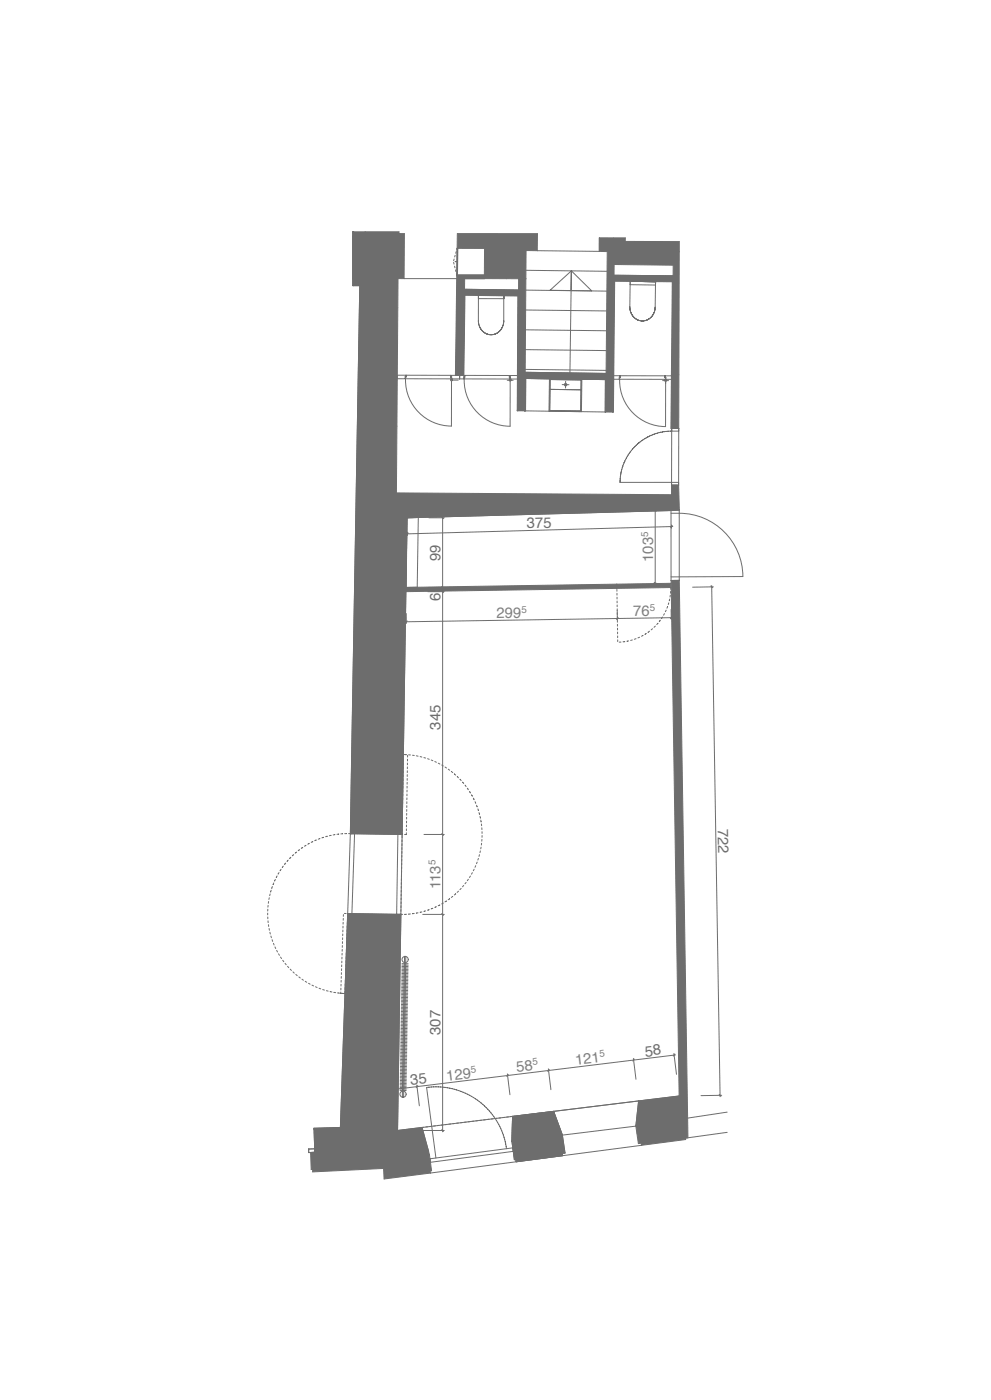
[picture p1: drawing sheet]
<svg xmlns="http://www.w3.org/2000/svg" width="210mm" height="297mm" viewBox="0 0 210 297" stroke-linecap="round" stroke-linejoin="round" font-family="sans-serif">
<defs><g id="words">
<g font-size="3.2" fill="#6d6d6d">
<text x="111.6" y="112" transform="rotate(-2 111.6 112)">375</text>
<text x="93.3" y="118.9" transform="rotate(-90 93.3 118.9)">99</text>
<text x="93.3" y="127.3" transform="rotate(-90 93.3 127.3)">6</text>
<text x="93.3" y="154.6" transform="rotate(-90 93.3 154.6)">345</text>
<text x="152" y="175.6" transform="rotate(89 152 175.6)">722</text>
<text x="93.3" y="219.3" transform="rotate(-90 93.3 219.3)">307</text>
<text x="136.7" y="223.9" transform="rotate(-7 136.7 223.9)">58</text>
<text x="87" y="229.9" transform="rotate(-7 87 229.9)">35</text>
</g>
<g font-size="3.2" fill="#808080">
<text x="138.3" y="119.1" transform="rotate(-90 138.3 119.1)">103</text>
<text x="105.2" y="131" transform="rotate(-1 105.2 131)">299</text>
<text x="134.1" y="130.6" transform="rotate(-1 134.1 130.6)">76</text>
<text x="93.3" y="188.4" transform="rotate(-90 93.3 188.4)">113</text>
<text x="109.5" y="227.2" transform="rotate(-7 109.5 227.2)">58</text>
<text x="122" y="225.7" transform="rotate(-7 122 225.7)">121</text>
<text x="94.7" y="229" transform="rotate(-7 94.7 229)">129</text>
</g>
<g font-size="2.1" fill="#808080">
<text x="137.3" y="113.8" transform="rotate(-90 137.3 113.8)">5</text>
<text x="110.4" y="129.9" transform="rotate(-1 110.4 129.9)">5</text>
<text x="137.6" y="129.4" transform="rotate(-1 137.6 129.4)">5</text>
<text x="92.2" y="183.4" transform="rotate(-90 92.2 183.4)">5</text>
<text x="99.8" y="227.3" transform="rotate(-7 99.8 227.3)">5</text>
<text x="112.8" y="225.7" transform="rotate(-7 112.8 225.7)">5</text>
<text x="127.1" y="224" transform="rotate(-7 127.1 224)">5</text>
</g>
</g></defs>
<path d="M86 124.5l44.6-.7v.9l-44.6 .7z" fill-rule="evenodd" fill="#6d6d6d"/>
<path d="M86 124.5l44.6-.7v.9l-44.6 .7z" fill="none" stroke="#6d6d6d" stroke-width=".21"/>
<path d="M142.1 123h1.8l1.8 118.1-.5 .1v.3l-9.3 1.2-.1-.4-.6 .1-.5-3.8 .6-5.3 8.5-1z" fill-rule="evenodd" fill="#6d6d6d"/>
<path d="M142.1 123h1.8l1.8 118.1-.5 .1v.3l-9.3 1.2-.1-.4-.6 .1-.5-3.8 .6-5.3 8.5-1z" fill="none" stroke="#6d6d6d" stroke-width=".21"/>
<path d="M130.6 123.8l11.5-.2v.9l-11.4 .2z" fill-rule="evenodd" fill="#6d6d6d"/>
<path d="M86.2 109.7h2.4l-.2 14.8h-2.4zM130.6 123.8l11.5-.2v.9l-11.4 .2z" fill="none" stroke="#6d6d6d" stroke-width=".21"/>
<path d="M108.6 236.6l8.7-1.1 1.8 5.1 .6 3.7-.6 .1v.5l-9.8 1.3-.1-.5-.3 .1-.5-3.9z" fill-rule="evenodd" fill="#6d6d6d"/>
<path d="M108.6 236.6l8.7-1.1 1.8 5.1 .6 3.7-.6 .1v.5l-9.8 1.3-.1-.5-.3 .1-.5-3.9zM108.4 241.9h.1" fill="none" stroke="#6d6d6d" stroke-width=".21"/>
<path d="M74.7 49.1h9.8v.4h1.2l-.1 9.5h-1.3l-.3 45.5 58.2 .3v-2h1.5l.2 5.4-57.7 1.5-1 67.1-11-.1 2-116.2h-1.5z" fill-rule="evenodd" fill="#6d6d6d"/>
<path d="M74.7 49.1h9.8v.4h1.2l-.1 9.5h-1.3l-.3 45.5 58.2 .3v-2h1.5l.2 5.4-57.7 1.5-1 67.1-11-.1 2-116.2h-1.5zM77.3 49.1h.1" fill="none" stroke="#6d6d6d" stroke-width=".21"/>
<path d="M73.6 193.6l11.3 .2-.7 45.8 5.2-.7 1.6 5.8 .4 3.4h-.3l.1 .5-9.8 1.2-.2-2.2-15 .7v-.5h-.3l-.1-3.6h.9l-.2-5.1 5.6-.2z" fill-rule="evenodd" fill="#6d6d6d"/>
<path d="M73.6 193.6l11.3 .2-.7 45.8 5.2-.7 1.6 5.8 .4 3.4h-.3l.1 .5-9.8 1.2-.2-2.2-15 .7v-.5h-.3l-.1-3.6h.9l-.2-5.1 5.6-.2zM90.8 244h.1M91 244.7h.1" fill="none" stroke="#6d6d6d" stroke-width=".21"/>
<path d="M96.9 49.5h16.9v3.6h-2.4v6l-8.8-.1v-6.4h-5.8z" fill-rule="evenodd" fill="#6d6d6d"/>
<path d="M96.9 49.5h16.9v3.6h-2.4v6l-8.8-.1v-6.4h-5.8z" fill="none" stroke="#6d6d6d" stroke-width=".21"/>
<path d="M126.9 50.4h5.5v.8h11.5l-.1 39.6h-1.5l.3-34.6-12.5-.1-.3 24.4-1.4-.1 .2-27.1h-1.7z" fill-rule="evenodd" fill="#6d6d6d"/>
<path d="M126.9 50.4h5.5v.8h11.5l-.1 39.6h-1.5l.3-34.6-12.5-.1-.3 24.4-1.4-.1 .2-27.1h-1.7zM143.9 53.3h.1" fill="none" stroke="#6d6d6d" stroke-width=".21"/>
<path d="M129.8 58.3l12.8 .1-.1 1.3-12.7-.1z" fill-rule="evenodd" fill="#6d6d6d"/>
<g fill="none" stroke="#6d6d6d" stroke-width=".21">
<path d="M129.8 59.1l12.7 .1M129.8 58.3l12.8 .1-.1 1.3-12.7-.1zM130 59.6l-.2 20.8h.2l.2-20.8M130.3 58.3v.8M130.8 58.3v.8M131.4 58.3v.8M131.9 58.3v.8M132.4 58.4v.7M133 58.4v.7M133.5 58.4v.7M134.1 58.4l-.1 .7M134.6 58.4v.7"/>
<path d="M135.1 58.4v.7M135.7 58.4v.7M136.2 58.4v.7M136.7 58.4v.7M137.3 58.4v.7M137.8 58.4v.7M138.4 58.4l-.1 .8M138.9 58.4v.8M139.4 58.4v.8M140 58.4v.8M140.5 58.4v.8M141 58.4v.8"/>
<path d="M141.6 58.4v.8M142.1 58.4v.8M98.3 62.4h.2l-.2 17.2h-.2zM109.7 62.6h.1l-.1 24.4h-.1z"/>
</g>
<path d="M130 59.6v20.8" fill="none" stroke="#6d6d6d" stroke-width=".35"/>
<path d="M98.3 62.4v17.2" fill="none" stroke="#6d6d6d" stroke-width=".38"/>
<path d="M109.7 62.6v24.4" fill="none" stroke="#6d6d6d" stroke-width=".27"/>
<path d="M97.1 58.5h5.5v.4h-5.5z" fill-rule="evenodd" fill="#fff"/>
<g fill="none" stroke="#6d6d6d" stroke-width=".21">
<path d="M97.1 58.5h5.5v.4h-5.5zM97.4 58.5v.4M97.9 58.5v.4M98.3 58.5v.4M98.8 58.5v.4M99.2 58.5v.4M99.7 58.5v.4M100.1 58.5v.4M100.5 58.5v.4M101 58.5v.4M101.4 58.5v.4M101.9 58.5v.4"/>
<path d="M102.3 58.5v.4"/>
</g>
<path d="M98.3 61.3l11.6 .2v1.2l-11.6-.1z" fill-rule="evenodd" fill="#6d6d6d"/>
<g fill="none" stroke="#6d6d6d" stroke-width=".21">
<path d="M98.3 61.3l11.6 .2v1.2l-11.6-.1zM98.7 61.3v.8M99.2 61.3v.8M99.8 61.3l-.1 .8M100.3 61.3v.8M100.8 61.3v.8M101.4 61.3v.8M101.9 61.4v.7M102.4 61.4v.7M103 61.4v.7M103.5 61.4v.7M104.1 61.4l-.1 .7"/>
<path d="M104.6 61.4v.7M105.1 61.4v.7M105.7 61.4v.7M106.2 61.4v.8M106.7 61.4v.8M107.3 61.4v.8M107.8 61.4v.8M108.4 61.4l-.1 .8M108.9 61.4v.8M109.4 61.5v.7M109.9 61.5l-.1 .7-11.5-.1"/>
</g>
<path d="M109.6 86.9h1.6v.2l-1.6-.1z" fill-rule="evenodd" fill="#6d6d6d"/>
<path d="M111.2 86.9h-1.6v.1l1.6 .1M111.2 80.2v6.9M111.2 80.2h.2l-.1 6.9h-.1M111.3 80.2v6.9" fill="none" stroke="#6d6d6d" stroke-width=".21"/>
<path d="M128.3 87.2h1.5v.1h-1.5z" fill-rule="evenodd" fill="#6d6d6d"/>
<g fill="none" stroke="#6d6d6d" stroke-width=".21">
<path d="M111.2 79.3l17.2 .2v.8l-17.2-.3zM111.4 79.3v.7M112 79.3v.7M112.5 79.3v.7M113.1 79.3l-.1 .7M113.6 79.3v.7M114.1 79.3v.8M114.7 79.3v.8M115.2 79.3v.8M115.7 79.3v.8M116.3 79.3v.8M116.8 79.3v.8"/>
<path d="M117.3 79.4v.7M117.9 79.4v.7M118.4 79.4v.7M119 79.4v.7M119.5 79.4v.7M120 79.4v.7M120.6 79.4v.7M121.1 79.4v.8M121.6 79.4v.8M122.2 79.4v.8M122.7 79.4v.8M123.3 79.4l-.1 .8"/>
<path d="M123.8 79.4v.8M124.3 79.5v.7M124.9 79.5v.7M125.4 79.5v.7M125.9 79.5v.7M126.5 79.5v.7M127 79.5v.7M127.6 79.5l-.1 .7M128.1 79.5v.8M128.3 80.4v6.9M128.3 87.2h1.5v.1h-1.7l.1-6.9h.2l-.1 6.9"/>
</g>
<path d="M96.7 58.3h5.9v.7h-5.7l-.3 20.5h-.1z" fill-rule="evenodd" fill="#6d6d6d"/>
<path d="M96.7 58.3h5.9v.7h-5.7l-.3 20.5h-.1zM142.4 59.7h.2l-.3 31.1h-.2zM142.2 79.6h.2M129.8 80.4h.2l-.1 6.9h-.1z" fill="none" stroke="#6d6d6d" stroke-width=".21"/>
<path d="M142.4 59.7v19.9" fill="none" stroke="#6d6d6d" stroke-width=".35"/>
<path d="M142.2 79.6v11.2" fill="none" stroke="#6d6d6d" stroke-width=".25"/>
<path d="M129.9 80.4v6.9" fill="none" stroke="#6d6d6d" stroke-width=".22"/>
<path d="M111.2 78.9l17.2 .2v1.3l-17.2-.2-.1-1z" fill-rule="evenodd" fill="#6d6d6d"/>
<g fill="none" stroke="#6d6d6d" stroke-width=".21">
<path d="M74.7 59h.4v1.4M74.9 49.3h.2v.8h-.4M85.6 59h17v-.1h-5.5v.1M96.1 55.6l.1 .4M96.2 54.9l-.1 .4M96.3 56.4l.1 .4M96.4 54.1l-.1 .4M96.4 55.4h.1M96.5 57.2l.1 .4M96.5 55.4l-.1 .1M96.5 55.4h.4M96.6 53.3l-.1 .4"/>
<path d="M96.7 58v.2M96.7 58.3h5.9v.2h-5.9zM96.8 52.6h.2l-.1 5.7h-.2M96.8 52.6v.3M96.8 52.6l-.1 5.7M111.4 57.3l17.2 .2M121 57.9l-.3 21.1M121 57.4v4.2M126.9 50.4v2.9l-13.1-.2M129.8 59.3l12.7 .1M129.8 59.1l12.7 .1v.4l-12.7-.2zM74.9 60.4h1.3"/>
<path d="M75.1 60.2h1.1M76.2 60.2v.2M76.2 60.4v.1h-1.5v-11.4h.2v11.4M76.2 60.2l-2 116.5M76.2 60.2h.2M76.4 60.2l-2 116.5M76.4 60.2h.2l-2 116.5h-.4M84.1 79.5h1.9v.3h-.2v.5h-1.7zM86 79.5h9.4l.2 .8h-9.7zM95.5 79.5l2.9 .1v.3h-.2v.4h-2.5zM96.5 79.5l1.8 .1M97.3 79.6v.7"/>
<path d="M97.4 79.6l-.1 .5M98.3 62.2l11.5 .2M98.3 62.1l11.5 .1v.4l-11.5-.2zM98.5 79.6h9.4l.1 .7h-9.7zM101.3 63.3h5.4M101.4 68.4h.1M101.4 68.4v.1M101.4 68.5h.1M101.4 68.5v.2M101.4 68.7h.1M101.4 68.7l.2 .5M101.6 69.2h.1"/>
<path d="M101.6 69.2v.1M101.6 69.3h.1M101.6 69.3l.1 .2M101.7 69.5h.1M101.7 69.5l.1 .1M101.8 69.6h.1M101.8 69.6v.1M101.8 69.7h.1M101.9 69.7l.1 .3M102 70h.1M102 70l.1 .1M102.1 70.1h.1"/>
<path d="M102.1 70.1l.4 .3M102.5 70.4h.1M102.5 70.4l.1 .1M102.6 70.5h.1M102.6 70.5l.2 .1M102.8 70.6h.1M102.8 70.6l.1 .1M102.9 70.7h.1M103 70.7h.1M103 70.7l.1 .1M103.1 70.8h.1M103.2 70.8h.1"/>
<path d="M103.2 70.8l.5 .1M103.7 70.9h.1M103.7 70.9h.2M103.9 70.9h.1M104 70.9h.1M104.2 70.9h-.2M104.2 70.9h.1M104.3 70.9h-.1M104.3 70.9h.1M104.8 70.8l-.5 .1M104.8 70.8h.1M104.9 70.8h-.1"/>
<path d="M104.9 70.8h.1M105 70.7l-.1 .1M105 70.7h.1M105.2 70.7h-.2M105.2 70.6v.1M105.3 70.5l-.1 .1M105.3 70.5h.1M105.4 70.5h-.1M105.4 70.5h.1M105.6 70.4l-.2 .1M105.6 70.4h.1M105.9 70.1l-.3 .3"/>
<path d="M105.9 70.1h.1M106 70l-.1 .1M106 70h.1M106 69.9v.1M106 69.9h.1M106.1 69.8l-.1 .1M106.1 69.8h.1M106.3 69.5l-.2 .3M106.3 69.5h.1M106.4 69.4l-.1 .1M106.4 69.3v.1M106.4 69.2v.1"/>
<path d="M106.4 69.2h.1M106.6 68.7l-.2 .5M106.6 68.7h.1M106.7 68.5l-.1 .2M106.7 68.5h.1M106.7 68.4v.1M106.7 68.4h.1M106.7 68.2v.2M106.7 68.2h.1M106.7 68.1v.1M106.7 68.1v-5.5h-5.4l.1 5.8M106.7 68.1h.1"/>
<path d="M107.9 79.6h1.9v.7h-1.7zM111.2 79.1l17.2 .2M111.2 78.9l17.2 .2M111.2 78.9l-.1 .3 .1 1M111.2 78.9v.4l17.2 .2v-.4M111.2 78.3l17.2 .2M111.3 74.1l17.1 .2M111.3 69.9l17.2 .2M111.3 65.7l17.2 .2M111.4 61.5l17.1 .2M116.5 61.5l4.5-4.1 4.3 4.2zM128.4 79.1v1.3l-17.2-.2"/>
<path d="M129.6 79.6h1.7v.3h-.1v.5h-1.6zM131.4 79.6h9.4l.1 .8h-9.7zM133.4 65.2v.1M133.4 65.3v.1M133.4 65.4h.1M133.4 65.4v.2M133.4 65.6h.1M133.4 65.6l.1 .1M133.5 65.7h.1M133.5 65.7l.1 .6M133.5 60.3l5.3 .1M133.6 66.3h.1"/>
<path d="M133.6 66.3l.1 .1M133.7 66.4h.1M133.7 66.4l.1 .1M133.8 66.5h.1M133.8 66.5v.2M133.8 66.7h.1M133.8 66.7l.1 .1M133.9 66.8h.1M133.9 66.8l.1 .1M134 66.9h.1M134 66.9l.1 .1M134.1 67h.1"/>
<path d="M134.1 67l.1 .1M134.2 67.1h.1M134.2 67.1l.4 .4M134.6 67.5h.1M134.6 67.5l.1 .1M134.7 67.6h.1M134.8 67.6v.1M134.8 67.7h.1M134.9 67.7h.1M134.9 67.7l.1 .1M135 67.8h.1M135 67.8l.3 .1"/>
<path d="M135.3 67.9h.1M135.3 67.9l.5 .1M135.8 68h.1M135.8 68h.2M136 68h.1M136.1 68h.1M136.2 68h-.1M136.2 68h.1M136.3 68h-.1M136.3 68h.1M136.8 67.9l-.5 .1M136.8 67.9h.1"/>
<path d="M137 67.9h-.2M137 67.9h.1M137.1 67.8l-.1 .1M137.1 67.8h.1M137.2 67.7l-.1 .1M137.2 67.7h.1M137.5 67.6l-.3 .1M137.5 67.6h.1M137.6 67.5l-.1 .1M137.6 67.5h.1M137.9 67.2l-.3 .3M137.9 67.2h.1"/>
<path d="M138 67.1l-.1 .1M138 67.1h.1M138.1 67l-.1 .1M138.1 67h.1M138.2 66.9l-.1 .1M138.2 66.9h.1M138.3 66.8l-.1 .1M138.3 66.8h.1M138.4 66.6l-.1 .2M138.4 66.6h.1M138.5 66.3l-.1 .3M138.5 66.3h.1"/>
<path d="M138.7 65.8l-.2 .5M138.7 65.8h.1M138.7 65.6v.2M138.7 65.6h.1M138.7 65.5v.1M138.7 65.5h.1M138.8 65.2l-.1 .3M138.8 65.2v-5.5l-5.3-.1-.1 5.6M138.8 65.2h.1M138.8 60.4h.1M85.9 80.3a9.7 9.7 0 0 0 9.7 10v-9.6M95.5 80.3v.3"/>
<path d="M95.8 80.6h1.2M95.8 80.3v.3M98.3 80.4a9.7 9.7 0 0 0 9.7 9.9l.1-9.5M107.4 80.6h1.3M107.9 80.3v.3M108.2 80.3v.3M111.2 80l17.2 .3-.1 7-17.1-.2zM116.4 80.3l-.1 6.8M116.5 82.5l6.6 .1M116.5 80.4l6.6 .1-.1 6.6-6.6-.1zM119.1 81.5h1.4M119.8 80.8v1.4"/>
<path d="M123.2 80.4l-.1 6.8M131.2 80.4a9.7 9.7 0 0 0 9.8 10v-9.6M131.6 99.9l-.1 .3M131.6 99.9h.1M131.9 98.8l-.3 1.1M131.9 98.8h.1M132 98.4l-.1 .4M132 98.4h.1M132.2 98.1l-.2 .3M132.2 98.1h.1M132.3 97.7l-.1 .4M132.3 97.7h.1"/>
<path d="M132.5 97.4l-.2 .3M132.5 97.4h.1M132.7 97l-.2 .4M132.7 97h.1M132.9 96.7l-.2 .3M132.9 96.7h.1M133.1 96.4l-.2 .3M133.1 96.4h.1M133.3 96.1l-.2 .3M133.3 96.1h.1M133.5 95.7l-.2 .4M133.5 95.7h.1"/>
<path d="M133.7 95.4l-.2 .3M133.7 95.4h.1M134 95.2l-.3 .2M134 95.2h.1M134.2 94.9l-.2 .3M134.2 94.9h.1M135.3 93.8l-1.1 1.1M135.3 93.8h.1M135.6 93.6l-.3 .2M135.6 93.6h.1M136.2 93.2l-.6 .4M136.2 93.2h.1"/>
<path d="M136.6 93l-.4 .2M136.6 93h.1M137.2 92.6l-.6 .4M137.2 92.6h.1M137.6 92.4l-.4 .2M137.6 92.4h.1M137.9 92.3l-.3 .1M137.9 92.3h.1M138.2 92.1l-.3 .2M138.2 92.1h.1M138.6 92l-.4 .1M138.6 92h.1"/>
<path d="M138.9 91.9l-.3 .1M138.9 91.9h.1M140 91.6l-1.1 .3M140 91.6h.1M140.3 91.5l-.3 .1M140.3 91.5h.1M140.4 80.7h1.2M140.7 91.5h-.4M140.7 91.5h.1M140.8 80.4v.3M141 80.4h1.4v-.8h-1.5v.3h.1v1.4M141.2 80.4v.3"/>
<path d="M142.2 91.4l-1.5 .1M142.3 90.8h1.5l-.1 12M142.3 90.8v.6h1.5M142.3 90.8l-.1 12h1.5M86 109.6l-1 67.2v-.1l-10.6-.2v.2M86.2 109.5l55.9-1.5v.2l-55.9 1.5zM86.2 109.5l-.4 .1-1 67M86.2 109.5l-1 67.3M86.3 112.8v.7M86.5 112.9l-.4 .4M90.8 109.7h3.3M93.6 109.5l.3 .4"/>
<path d="M93.8 109.5v130.4M131.3 102.1l12.4 .1v.6M131.3 102.1h.1M131.3 101.7h.1M131.3 101.7v.4M131.4 101.4l-.1 .3M131.4 101.4h.1M131.4 101v.4M131.4 101h.1M131.5 100.6l-.1 .4M131.5 100.6h.1M131.5 100.2v.4"/>
<path d="M131.5 100.2h.1M138.4 108.2h.7M138.6 108l.4 .4M138.8 107.9v16M142.1 108h1.8v15h-1.8zM142.1 108.8a13.6 13.6 0 0 1 15.2 13.4l-15.2 .1M142.2 111.2v.7M142.4 111.4l-.4 .4M142.5 111.6l-56.5 1.5M86 130l.1 2.1M86.3 131.6l-.4 .4M90.6 125.4h3.5"/>
<path d="M90.7 124.5h3.4M93.6 125.2l.3 .4M93.6 124.3l.3 .4M130.7 124.9v.4M130.7 125.7v.4M130.7 126.6v.3M130.7 127.4v.4M130.7 128.2v.4M130.7 129v.4M130.7 129.3l.1 2.1M130.8 131.5v.4M130.8 132.3v.4"/>
<path d="M130.8 133.1v.4M130.8 133.9v.4M130.8 134.8v.3M130.8 135.6v.4M130.9 130.9l-.3 .4M131.5 136.1h-.4M132.3 136h-.3M133.1 135.8l-.3 .1M133.9 135.6l-.3 .1M134.7 135.4l-.3 .1M135.5 135l-.4 .2M136.2 134.7l-.3 .1"/>
<path d="M136.9 134.2l-.3 .2M137.6 133.8l-.3 .2M138.2 133.2l-.3 .3M138.4 123.6h.7M138.6 123.4l.4 .4M138.8 132.7l-.3 .2M139.4 132.1l-.3 .3M139.9 131.4l-.3 .3M140.3 130.7l-.2 .4M140.7 130l-.1 .4M141.1 129.3l-.2 .3M141.4 128.5l-.1 .4"/>
<path d="M141.6 127.8l-.1 .3M141.8 127v.3M142 126.1l-.1 .4M142.1 125.3l-.1 .4M142.1 124.5v.4M142.1 129.1l.1 2.1M142.4 130.7l-.4 .4M142.5 130.9l-56.7 .9M150.6 124.2l.3 .4M150.7 124.1l1.8 108.3M151.1 124.4h-4.4M85.7 159.9h.3"/>
<path d="M85.7 159.9h.4M86.6 160h.3M64.1 179.6l-.3 .2M64.8 179.1l-.3 .2M65.5 178.7l-.3 .2M66.3 178.4l-.4 .1M67 178l-.3 .2M67.8 177.7l-.4 .1M68.5 177.4l-.3 .2M69.3 177.2l-.3 .1M70.1 177l-.3 .1M70.9 176.9h-.3"/>
<path d="M71.7 176.8h-.3M72.5 176.7h-.3M72.6 176.7h-.1M73.4 176.7h.1M73.4 176.7h-.4M73.8 176.7h.4M74.2 176.7h.9l-.6 16.9h-.9l11.3 .2M74.2 176.7l-2.1 62.2M74.4 176.7l10.8 .1M84.3 176.8l-.3 17M85.2 176.5l-.3 17.5M85.2 175.7v.4"/>
<path d="M85.2 174.9v.4M85.2 174.1v.4M85.2 173.3v.3M85.2 172.4v.4M85.3 171.6l-.1 .4M86.1 176.5v.4l-.4-.1M86.1 175.7v.3M86.1 174.8v.4M86.1 174v.4M86.1 173.2v.4M86.1 172.4v.3M86.1 171.6v.3"/>
<path d="M86.2 170.7v.4M86.2 169.9v.4M86.2 169.1v.4M86.2 168.3v.3M86.2 167.5v.3M86.2 166.6v.4M86.2 165.8v.4M86.3 165l-.1 .4M86.3 164.2v.3M86.3 163.3v.4M86.3 162.5v.4M86.3 161.7v.4"/>
<path d="M86.3 160.9v.4M86.3 160.1v.3M87.4 160l.3 .1M88.2 160.2h.4M89 160.3l.4 .1M89.8 160.5l.3 .1M89.8 176.8h4.3M90.6 160.8l.3 .1M91.3 161.1l.4 .1M92.1 161.4l.3 .1M92.8 161.7l.4 .2M93.6 162.1l.3 .2"/>
<path d="M93.6 176.7l.3 .3M94.3 162.5l.3 .3M94.9 163l.3 .2M95.6 163.5l.3 .2M96.2 164l.3 .3M96.8 164.6l.3 .2M97.4 165.1l.3 .3M98 165.8l.2 .2M98.5 166.4l.2 .3M99 167l.2 .4M99.4 167.7l.2 .3M99.9 168.4l.2 .4"/>
<path d="M100.3 169.2l.1 .3M100.6 169.9l.2 .3M100.9 170.6l.2 .4M101.2 171.4l.1 .4M101.5 172.2l.1 .4M101.7 173l.1 .4M101.8 173.8l.1 .4M101.9 179.5l-.1 .4M101.9 174.2h.1M102 174.6v.4M102 178.7v.4M102 175.4l.1 .4"/>
<path d="M102.1 177.9v.4M102.1 176.2v.4M102.1 177.1v.3M56.7 193.5v.4M56.7 194.3v.4M56.7 192.7v.4M56.8 195.1v.4M56.8 191.9l-.1 .3M56.9 196v.3M56.9 191.1l-.1 .3M57 196.8l.1 .3M57 190.2v.4"/>
<path d="M57.2 197.6l.1 .3M57.2 189.4l-.1 .4M57.3 189h.1M57.4 198.4l.1 .3M57.4 188.7l-.1 .3M57.6 199.1l.2 .4M57.7 187.9l-.1 .3M57.9 199.9l.2 .4M58 187.1l-.2 .4M58.3 186.4l-.1 .3M58.7 185.6l-.2 .4M59.1 184.9l-.2 .3"/>
<path d="M59.5 184.2l-.2 .3M60 183.5l-.2 .3M60.5 182.9l-.2 .3M61 182.3l-.2 .3M61.6 181.7l-.3 .2M62.2 181.1l-.3 .3M62.8 180.6l-.3 .2M63.5 180.1l-.3 .2M72.5 199.6v.3M72.6 198.7v.4M72.6 197.9v.4M72.6 197.1v.4"/>
<path d="M72.7 196.3l-.1 .4M72.7 195.5v.3M72.7 194.6v.4M72.7 193.8v.4M72.9 193.6h.4M73.8 193.8l10.9 .2M73.8 193.6l-1.5 45.5v-.2l-5.8 .2v.2M74 193.8l-1.5 45.5-5.8 .2M84.5 194l-.7 46 5.5-.7h-.2l1.3 4.8 .4-.1-1.4-5.1M84.7 193.8l-.7 46.2v-.2l5.4-.7h-.2l1.4 5M84.9 193.8l-.7 46v-.2l33.1-4.1M85.3 193.8h-.4"/>
<path d="M85.8 193.8h-.1M86.1 193.7l-.3 .1M86.6 193.7h.1M86.9 193.7h-.3M87.7 193.6h-.3M88.5 193.4l-.3 .1M89.3 193.3h-.3M89.5 193.8h4.6M90.1 193l-.3 .1M90.9 192.8l-.3 .1M91.7 192.5l-.4 .1M92.4 192.1l-.3 .2"/>
<path d="M93.2 191.8l-.4 .1M93.6 193.6l.3 .4M93.9 191.4l-.3 .2M94.6 190.9l-.3 .2M95.2 190.5l-.3 .2M95.9 190l-.3 .2M96.5 189.4l-.3 .3M97.1 188.9l-.3 .2M97.7 188.3l-.3 .2M98.2 187.6l-.2 .3M98.7 187l-.2 .3M99.2 186.3l-.2 .3"/>
<path d="M99.6 185.6l-.2 .4M100.1 184.9l-.2 .4M100.4 184.2l-.1 .3M100.8 183.5l-.2 .3M101.1 182.7l-.2 .3M101.3 181.9l-.1 .4M101.6 181.1l-.1 .4M101.7 180.3v.4M58.2 200.7l.2 .3M58.6 201.4l.2 .3M59 202.1l.2 .3M59.4 202.8l.2 .3"/>
<path d="M59.9 203.5l.2 .3M60.4 204.2l.2 .2M60.9 204.8l.3 .3M61.5 205.4l.2 .3M62.1 206l.2 .2M62.7 206.5l.3 .3M63.3 207l.3 .3M64 207.5l.3 .2M64.6 208l.4 .2M65.4 208.4l.3 .2M66.1 208.8l.3 .1M66.8 209.1l.4 .2"/>
<path d="M67.6 209.4l.3 .2M68.4 209.7l.3 .1M69.1 209.9l.4 .1M69.9 210.1h.1M69.9 210.1l.4 .1M70.7 210.3h.1M70.8 210.3l.3 .1M71.6 210.4l.3 .1M72.2 210.2v.3M72.2 209.4v.4M72.2 208.6v.4M72.3 207.8v.3"/>
<path d="M72.3 206.9v.4M72.3 206.1v.4M72.3 205.3v.4M72.4 210.5h.3M72.4 204.5v.4M72.4 203.7v.3M72.4 202.8v.4M72.5 202l-.1 .4M72.5 201.2v.4M72.5 200.4v.4M72.7 210.5l.4 .1M73.2 210.5h.1"/>
<path d="M84.9 219.7l1.3 .1M84.9 219.4l1.3 .1M84.9 219.1l1.3 .1M84.9 218.8l1.3 .1M84.9 218.5l1.3 .1M84.9 218.2l1.3 .1M84.9 217.9l1.3 .1M84.9 217.6l1.3 .1M84.9 217.3l1.3 .1M84.9 217l1.4 .1M84.9 216.7l1.4 .1M84.9 216.5h1.4"/>
<path d="M85 216.2h1.3M85 215.9h1.3M85 215.6h1.3M85 215.3h1.3M85 215h1.3M85 214.7h1.3M85 214.4h1.3M85 214.1h1.3M85 213.8h1.3M85 213.5h1.3M85 213.2h1.3M85 212.9h1.3"/>
<path d="M85 212.6h1.3M85 212.3h1.3M85 212h1.3M85 211.7h1.3M85 211.4h1.3M85 211.1h1.3M85 210.8h1.3M85 210.5h1.4M85 210.2h1.4M85 209.9h1.4M85.1 209.6h1.3M85.1 209.3h1.3"/>
<path d="M85.1 209h1.3M85.1 208.7h1.3M85.1 208.4h1.3M85.1 208.1h1.3M85.1 207.8h1.3M85.1 207.5h1.3M85.1 207.2h1.3M85.1 206.9h1.3M85.1 206.6h1.3M85.1 206.3h1.3M85.1 206h1.3M85.1 205.7h1.3"/>
<path d="M85.1 205.4h1.3M85.1 205.1h1.3M85.1 204.8h1.3M85.1 204.5h1.3M85.1 204.2h1.4M85.7 202.7h.3l-.5 29.8h-.3zM66.5 239.3l.2 5.6h.4l-.2-5.4h-.2M66.7 239.3v.2M66.7 239.3l.2 5.6M66.7 239.3h-.2M72.5 239.1l-6 .2M83.1 230.6l.5 4.4"/>
<path d="M83.3 230.7l-.3 .4M84.7 231.1h1.3M84.7 230.8h1.3M84.7 230.5h1.3M84.7 230.2h1.3M84.7 229.9h1.4M84.7 229.6h1.4M84.7 229.3h1.4M84.8 229h1.3M84.8 228.7h1.3M84.8 228.4h1.3M84.8 228.1h1.3"/>
<path d="M84.8 227.8h1.3M84.8 227.5h1.3M84.8 227.2h1.3M84.8 226.9h1.3M84.8 226.6h1.3M84.8 226.3h1.3M84.8 226h1.3M84.8 225.7h1.3M84.8 225.4h1.3M84.8 225.1h1.3M84.8 224.8h1.3M84.8 224.5h1.3"/>
<path d="M84.8 224.2h1.3M84.8 223.9h1.3M84.8 223.6h1.4M84.8 223.3h1.4M84.8 223h1.4M84.9 222.7h1.3M84.9 222.4h1.3M84.9 222.1h1.3M84.9 221.8h1.3M84.9 221.5h1.3M84.9 221.2h1.3M84.9 220.9h1.3"/>
<path d="M84.9 220.6h1.3M84.9 220.3l1.3 .1M84.9 220l1.3 .1M88.3 229.9l.5 4.4M88.5 230.1l-.3 .4M88.8 239.6h5.3M93.6 239.4l.3 .4M107.5 227.6l.5 4.4M107.7 227.7l-.4 .4M108.8 236.7l-.2 5.1M108.9 236.9l-.1 4.9h-.2M116.1 226.5l.6 4.4"/>
<path d="M116.4 226.6l-.4 .5M117.1 235.7l.1 .2M117.1 235.7h.2l-8.7 1.1v-.2l-.2 5.3 .2-.1M117.1 235.7l1.8 4.9M117.2 235.9l-8.5 1M117.3 235.5l1.8 5.1 .6 3.7-.6 .1v.5M134.2 224.3l.5 4.4M134.4 224.4l-.4 .5M135.3 233.3l-.6 5.3M135.4 233.5l-.5 5.1M135.6 233.6l-.5 5-16.4 2-1.7-4.7h.2M142.7 223.2l.6 4.5"/>
<path d="M142.9 223.4l-.3 .4M143.1 223.6l-60.2 7.3M143.8 232.5v-.2l-26.5 3.2M143.8 232.5l-8.6 1M143.8 232.5l.1 .1-8.5 1.1M152.3 231.9l.4 .4M152.9 232.1l-4.4 .1M154 240l-8.8 1.2M154 235.7l-8.3 1.2M65.4 243.5h1.3v.7l-1.3 .1zM107.3 243.4a15.1 15.1 0 0 0-16.9-12.9l1.9 14.9M108.4 241.8l.5 4 .3-.1 .1 .5"/>
<path d="M108.6 243.3l-17.5 2.3 .1 .7 17.5-2.3M135.9 242.7l-44.7 5.9"/>
<circle cx="95.6" cy="80.6" r=".18"/>
<circle cx="108.1" cy="80.6" r=".18"/>
<circle cx="119.8" cy="81.5" r=".27"/>
<circle cx="141" cy="80.7" r=".18"/>
<circle cx="85.8" cy="203.3" r=".66"/>
<circle cx="85.4" cy="231.9" r=".66"/>
</g>
<path d="M109.8 59.1h1.6l-.2 28v-.2h-1.5z" fill-rule="evenodd" fill="#6d6d6d"/>
<path d="M109.8 59.1h1.6l-.2 28v-.2h-1.5z" fill="none" stroke="#6d6d6d" stroke-width=".21"/>
<path d="M128.4 80.3l1.4 .1v6.8h-1.5z" fill-rule="evenodd" fill="#6d6d6d"/>
<path d="M128.4 80.3l1.4 .1v6.8h-1.5z" fill="none" stroke="#6d6d6d" stroke-width=".21"/>
<path d="M96.9 59h1.5l-.3 20.6-1.5-.1z" fill-rule="evenodd" fill="#6d6d6d"/>
<path d="M96.9 59h1.5l-.3 20.6-1.5-.1z" fill="none" stroke="#6d6d6d" stroke-width=".21"/>
<use href="#words"/>
</svg>
